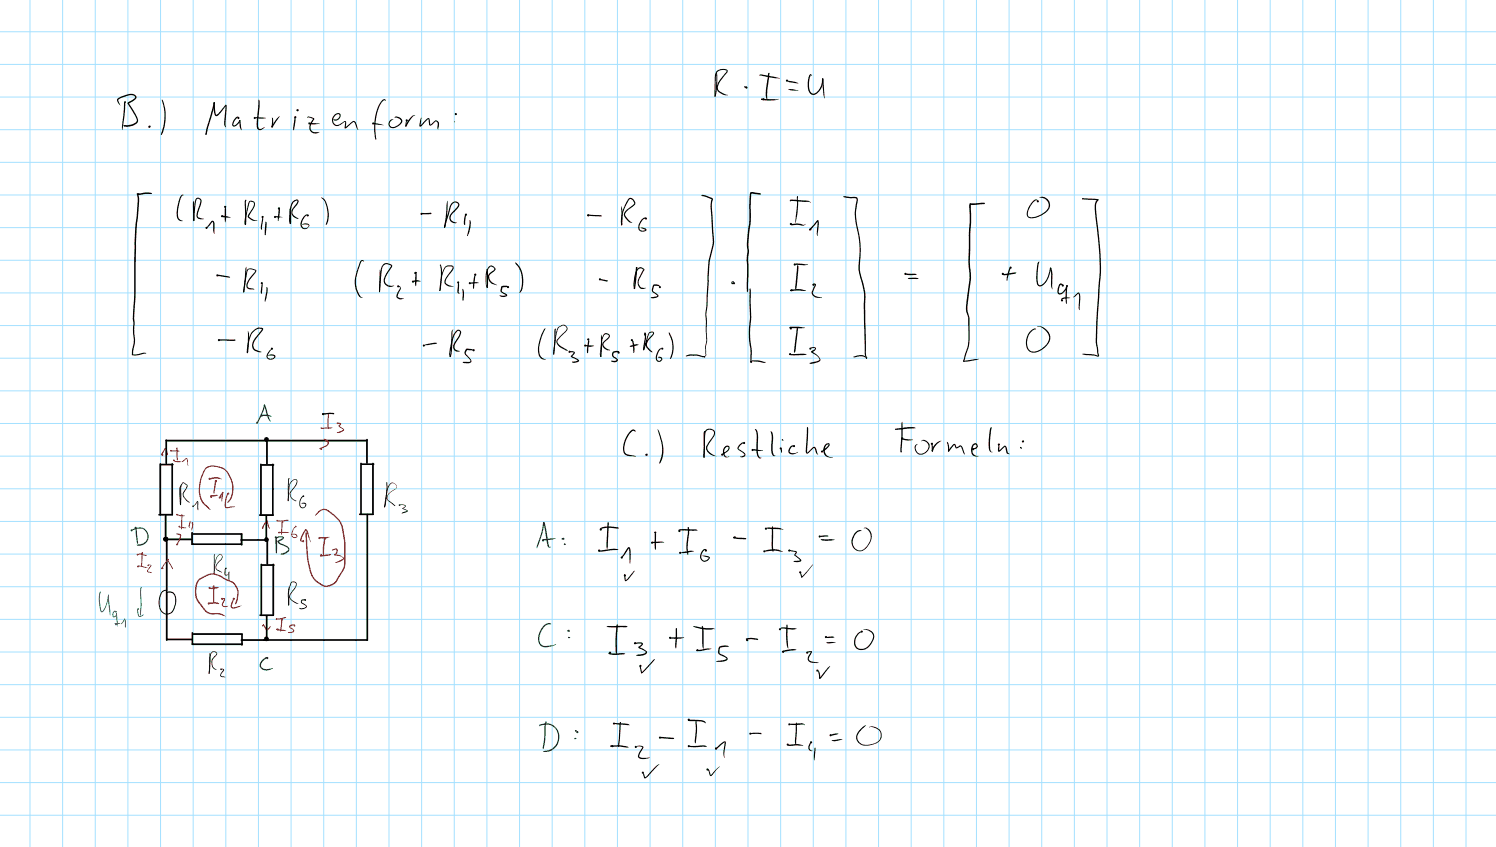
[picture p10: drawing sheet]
<svg xmlns="http://www.w3.org/2000/svg" width="449mm" height="254mm" viewBox="0 0 449 254" stroke-linecap="round" stroke-linejoin="round" font-family="sans-serif">
<g fill="none" stroke="#a5e1ff" stroke-width=".3">
<path d="M0 9.5h448.7M0 19.3h448.7M9 0v254M18.8 0v254M28.6 0v254M38.4 0v254M48.2 0v254M57.9 0v254M67.7 0v254M77.5 0v254M87.3 0v254M97.1 0v254"/>
<path d="M106.9 0v254M116.7 0v254M126.5 0v254M136.3 0v254M146.1 0v254M155.8 0v254M165.6 0v254M175.4 0v254M185.2 0v254M195 0v254M204.8 0v254M214.6 0v254"/>
<path d="M224.4 0v254M234.2 0v254M243.9 0v254M253.7 0v254M263.5 0v254M273.3 0v254M283.1 0v254M292.9 0v254M302.7 0v254M312.5 0v254M322.3 0v254M332.1 0v254"/>
<path d="M341.8 0v254M351.6 0v254M361.4 0v254M371.2 0v254M381 0v254M390.8 0v254M400.6 0v254M410.4 0v254M420.2 0v254M429.9 0v254M439.7 0v254M0 29.1h448.7"/>
<path d="M0 38.9h448.7M0 48.7h448.7M0 58.5h448.7M0 68.3h448.7M0 78.1h448.7M0 87.8h448.7M0 97.6h448.7M0 107.4h448.7M0 117.2h448.7M0 127h448.7M0 136.8h448.7M0 146.6h448.7"/>
<path d="M0 156.4h448.7M0 166.2h448.7M0 175.9h448.7M0 185.7h448.7M0 195.5h448.7M0 205.3h448.7M0 215.1h448.7M0 224.9h448.7M0 234.7h448.7M0 244.5h448.7"/>
</g>
<g fill="#000">
<path d="M35.3 29.6a7.9 7.9 0 0 1 4.6-1.4l.8 .4 .2 .5a2.19 2.19 0 0 1-1.7 1.6l-.6 .3 2.1 3.3a2.11 2.11 0 0 1 .6 2.4l-.1 .1a4.3 4.3 0 0 1-4 1.1l-.1-.2 .2-.2a4.7 4.7 0 0 0 3.5-.9l.2-.2a1.56 1.56 0 0 0-.5-1.7l-2.3-3.7 2.2-1.6 .1-.4-.6-.4a5.7 5.7 0 0 0-3.9 1l-.5 .4 .6 1.7-.9-1.3zM37.1 37.7l.1-.2 .2 .2-.2 .2zM37.1 37.6h.3l-.2 .2zM37.4 30.4h.3v.5l-.3-.3h.3l-.2 2.1-.8 6.2-.1-.7zM44.7 37.9l.3 .1-.3 .3-.2-.2zM48.6 29.8l.2 .2a12.9 12.9 0 0 1 .4 8.7l-.4 1.2-.4 .6-.2-.1a15 15 0 0 0 1.1-5.8l-.1-2.1zM62.1 39.7l-.3 .7-.2-.2zM64.1 30.8l.2-.2 .2 .2-.2 .2zM64.1 30.8l.2-.2 .2 .2v2.5l.4 1.2 .7-.5 2-2.5 .3 .1-2.1 2.6a.77 .77 0 0 1-.5 .6 .77 .77 0 0 1-.8-.2l-.3-1.3zM67.8 31.4l.2 .7-.3 6.1-.4-.6v-1.1zM70.7 35.3l.7-.4 .2 .5h-.4l-.6 .6-.5 .9-.1 .7 .9-.4 .9-1.2 .3 .2-1.1 1.4-1 .3-.3-.2v-.6zM71.7 36.2l.2-.2 .2 .2-.2 .2z"/>
<path d="M71.9 36l.2 .2 .4 2.8-.4-.4-.2-.8-.2-1.6zM76.5 35.2l3.2 .2a5.9 5.9 0 0 1-3.2-.1zM77.6 29.9l.3 .3v1l-.4 6.9 .5 .6 1.4-.5a1.44 1.44 0 0 1-1.8 .8l-.1-.1a2.17 2.17 0 0 1-.5-2zM83.5 35.1l.4-.2-2.3 3.4-.2-.3zM81.5 35.4l.2-.1a4.1 4.1 0 0 1 .1 2.9l-.2 .1-.2-.2zM88.4 35.1l.2 .2zM88.4 35.1l.3 .2-.1 1.1-.5 2.6-.2-.4zM92.3 35a2.14 2.14 0 0 1 1.9 .4l.1 .3-.9 1.5-.3 1.2a1.49 1.49 0 0 0 2 1.2h.7a2.01 2.01 0 0 1-2.3 .1 2.22 2.22 0 0 1-.3-3.1l.8-1-1.4-.4-.5 .1zM92.7 37l3.3 .1-2.2 .2zM100.3 34.5l.9-.6 .8 .2 .2 .8-.6 .9a.91 .91 0 0 1-1.6 0h.8l.6-.3 .5-.7-.2-.5-.7 .1-.8 .7-.3 .8 .2 .9 .4 .5 .7 .2 2.4-1.2 .3 .5-.2 1.5-.2-.1 2.2-1.8a.69 .69 0 0 1 1.1 .5l.6 2.1-.5-.8-.5-1.3-.3-.3-2.2 1.8-.5 .1 .1-1.8-.2-.1a3.1 3.1 0 0 1-2.6 1.2l-.7-.5-.4-.9 .1-1zM111.9 37l.1 .1zM111.9 36.9h.7l2.5 .6-2.9-.3-.3-.1z"/>
<path d="M111.9 37l.2 .1zM114.5 30.1a.6 .6 0 0 1 .7-.4 .6 .6 0 0 1 .5 .6l-.3-.2a2.48 2.48 0 0 0-1.7 2 17.5 17.5 0 0 0-1.1 7.3l.1 2.4-.3-.7-.2-1.7a13.8 13.8 0 0 1 2.3-9.3zM117 36.1l.4-.3h.6l-.7 .5-.4 .6v.7l.5 .4a2.38 2.38 0 0 0 2.8-1.9l-.7-.6-1-.2a.24 .24 0 0 1 0-.3 .24 .24 0 0 1 .3-.1 1.57 1.57 0 0 1 1.9 1.5l-.4 .8a2.45 2.45 0 0 1-3.5 .8 1.44 1.44 0 0 1 .2-1.9zM123.3 35.1l.7-.5 .5-.1-.2 .1a3.9 3.9 0 0 0-1.8 2.2l-.8 1.2-.1-.2 .3-.6zM122 36l-.1 1.8-.2 .2-.1-.2zM126.3 35.2l-.2 2.5 2.3-2.3 .4 .3 .3 1.7 1.7-1.3a1.11 1.11 0 0 1 .9 1.2l-.3 1.6-.2-.5v-1.6l-.5-.4-.7 .6a.81 .81 0 0 1-1.2 .5l-.3-1.8-2.1 2.1a.36 .36 0 0 1-.5 .2 .36 .36 0 0 1-.1-.6zM136.6 33.9h.2l-.1 .2zM215 21.3l.7-.4 1.1-.2 1 .1 .5 .3-.2 .7-1.9 2.4a2.34 2.34 0 0 0-.5 3l2.6 1.3h-1.1l-1.3-.6a2.12 2.12 0 0 1-.4-3.3l2.3-3 .1-.4-1.7-.1-.9 .4-.3 .4-.3 1.4v5.5l-.2 .2-.2-.5 .1-5.5 .2-1zM214.5 28.7l.2 .1-.2 .2-.2-.2zM214.9 21.5a15.6 15.6 0 0 1-.4 7.5l-.2-.2 .5-2.9zM223.8 26.2l.1-.1 .2 .1-.2 .2zM223.8 26.2l.2 .1-.2 .1z"/>
<path d="M223.1 26.1l.3-.2 .7 .3-.4 .2zM227.7 22.6l.2-.2a18.3 18.3 0 0 1 6.1 1.1l-2.3-.2zM228.3 29.7l.2-.1 .2 .3-.2 .1zM228.5 29.6l5.1 .1a5.8 5.8 0 0 1-3.6 .4l-1.5-.1-.2-.2zM228.5 29.6l.5 .2-.6 .2-.1-.2zM230.5 21.9h.3v.6a26.6 26.6 0 0 0-.6 7.1l.1 .4-.5-.6a21.5 21.5 0 0 1 .6-7.2zM235.9 24.3l2.6 .3 1 .4-2.6-.3zM236.4 26.7l1.4 .1 1.7 .4-2.4-.1zM242.9 22.3l.3-.1 .4 .5-.5-.1-.3 1a4.4 4.4 0 0 0 .6 4.3l.5 .2a4.1 4.1 0 0 0 2.7-4.5l.2-.1a3.9 3.9 0 0 1-.5 3 2.49 2.49 0 0 1-2.8 1.9l-.1-.1a3.4 3.4 0 0 1-1.1-3.7l.2-1.5zM246.6 23.7l.2-.2 .2 .1 .3 5.9-.3-1zM41.1 58l2.7-.3 1.8 .3-.2 .2-4.2 .2 .2-.3 .2 .5a14.3 14.3 0 0 1-.1 5.6l-.7 8.6-.1 16.3-.5 6.3 .3 6.9-.6 4.1-.2-.2h1.7l1.8-.5 .7 .2-2.5 .6-1.2 .1-.7-.2 .6-4.3-.3-6.7 .4-6.3 .1-16.4 1-12.5zM64.1 30.8l.2-.2 .2 .2-.2 1-2.5 8.6-.2-.3 .3-1.3z"/>
<path d="M61.6 40.2l.2-.2 .2 .2-.2 .2zM112.7 41.6l.1 .2zM210.4 58.5l1.2 .1 2.3 1.1-.4 2.3 .7 10.5-.2 1.4a29.3 29.3 0 0 0-1.4 10.5l-.4 7.4a13.9 13.9 0 0 0-.2 5.3l.1 4.9-.4 2.1 .2 2.3-.7 .7-.2-.3h.4v.4l-.3-.2 .5-.5-.1-2.5 .4-2.1-.2-5.5a10.5 10.5 0 0 1 .2-4.7l.3-8.6a41.2 41.2 0 0 1 1.6-10.6l-.6-9.2a6.6 6.6 0 0 1 .3-3.6l-2.9-.9zM225 57.9l.2-.2 .2 .2-.2 7.4-.7 7.7 .2 2.4-.3 2.3v9.3l-.2 .6-.2-1.4v-8.6l.2-2.3-.2-2.4 .7-5.9zM227.9 58.2h.3zM225.1 57.7l.8-.1 1.8 .3 .5 .3-.3 .2-2.7-.2-.2-.3zM227.9 58.1l.2 .1zM239.1 58.9l.3 .1-.3 .4 .2-.4 .1 2.4-.3 3.2-.5 2.3zM253 58.9l3.6 .2 .6 .3 .1 .8-.6 3.5 .3 2.9a31.7 31.7 0 0 1 1 11.5l-.1 2.9 1.7 7-.1 7.4 .4 12.2-.5-1.6-.2-17.9-1.7-7.1 .2-2.9a31.9 31.9 0 0 0-1.1-11.9l-.2-2.6 .5-4-3.7-.4zM237 59.9l5.3 .3 .8 .6-.5-.3-5.4-.3-.2 .3zM237.2 67.2l2.2-.2 1.7 .4 .6-.2-.9 .5-1.6-.3-1.7 .2-.3-.2zM238.4 79.2l.8-.2 3.2 .4-1.7 .1z"/>
<path d="M239.2 79.5l.2 .1a24.1 24.1 0 0 1-.7 7.1l-.2-.2zM242.7 68.9h.3zM245.1 66.1h.4l.1 .7-.4 4-.2-.9 .2-3.6h.2l-2.1 2.4-.4 .3-.2-.1zM242.8 68.8h.2l-.1 .2zM219.5 84.5l.4-.2 .2 .2-.2 .6-.4 .1a.29 .29 0 0 1 0-.5 .29 .29 0 0 1 .4 .1l.3 .2-.7 .1 .5-.4-.6 .1zM224.9 86.5l.3 .3v2.2a60.7 60.7 0 0 1-.2 11.2l.5 5.6-.3 2.8-.6-8.5a59 59 0 0 0 .2-11.1zM236.9 98.1l2.5-.1 2 .3-4.3 .1 .1-.1-.2 .2zM237 98l.2 .6-.4-.3zM237.2 86.9a8.6 8.6 0 0 1 4.4 .1l.2 .1-4.6 .2-.2-.2zM237 87h.4l-.2 .3zM239.1 98.3v.2zM239.1 98.3h.2a26.4 26.4 0 0 1-.9 7.4l-.2 .1-.1-.5z"/>
<path d="M243.9 85.2l.7-.1a.77 .77 0 0 1-.2 1.2l-.6 1.4 .2 .6 .6 .5 1.9 .6a2.82 2.82 0 0 1-2.7-.8l-.3-1 .9-2.2-.5 .1zM205.7 106.7l.1-.1a6.1 6.1 0 0 1 3.8-.2l1.8 .5 .1 .2-2.7-.4-2.9 .2zM211.2 107h.3zM225.5 108.1h1.9l2.3 .5-.6 .2-2.2-.4-1.6 .1zM236.9 106.2l4.1-.1 .9 .2a12.6 12.6 0 0 1-4.8 .1zM243.1 104.3l1-.2 .6 .2-.1 .6-1 .7v-.2l1 .7 1 .9 .5 .8-.3 .6-2.1 .7-.9-.1 .1-.2 2.5-.6 .4-.3-.7-1.1-1.8-1.2 1.2-1.1h-1.4zM256 106.9h.2a3.7 3.7 0 0 1 3.7 .1l.2 .3-.2 .3-.1-.3a3.8 3.8 0 0 0-3.5-.1z"/>
<circle cx="112.7" cy="41.7" r=".11"/>
<circle cx="259.9" cy="107.5" r=".12"/>
</g>
<g fill="#000">
<path d="M89.1 33l.1-.1-.1 .3z" fill-rule="evenodd"/>
<path d="M89.1 33l.2 .1z" fill-rule="evenodd"/>
<path d="M136.3 36.3v.4z" fill-rule="evenodd"/>
<circle cx="44.9" cy="38" r=".34"/>
<circle cx="71.5" cy="35.4" r=".34"/>
<circle cx="76.4" cy="35.4" r=".34"/>
<circle cx="88.6" cy="35.1" r=".34"/>
<circle cx="89.3" cy="33" r=".34"/>
<circle cx="92.8" cy="37" r=".34"/>
<circle cx="111.9" cy="37" r=".34"/>
<circle cx="122" cy="36.1" r=".34"/>
<circle cx="136.7" cy="34.2" r=".34"/>
<circle cx="223.9" cy="26.3" r=".34"/>
<circle cx="229" cy="29.8" r=".34"/>
<circle cx="236.1" cy="24.2" r=".34"/>
<circle cx="237.2" cy="67.2" r=".34"/>
<circle cx="238.4" cy="79.3" r=".34"/>
<circle cx="243.1" cy="68.8" r=".34"/>
<circle cx="220.2" cy="84.9" r=".34"/>
<circle cx="237.2" cy="98.5" r=".34"/>
<circle cx="237.5" cy="87" r=".34"/>
<circle cx="244" cy="85.4" r=".34"/>
<circle cx="225.3" cy="108.5" r=".34"/>
<circle cx="237" cy="106.2" r=".34"/>
<circle cx="243.1" cy="104.6" r=".34"/>
</g>
<circle cx="83.7" cy="159.7" r=".26" fill="#f00"/>
<path d="M78.8 191.8l31.4-.1 .2 .2-.2 .3h-31.2z" fill-rule="evenodd" fill="#000"/>
<circle cx="96.4" cy="134.6" r=".26" fill="#f00"/>
<g fill="#f00">
<path d="M80.1 156l.8 2.5a2.08 2.08 0 0 1-.8-1.8l-.2-.6z"/>
<path d="M79.9 156l.3 .2-1.5 2.3-.1-.2 .1-.4z"/>
<path d="M78.6 158.3l.1-.1 .2 .1-.2 .2z"/>
<path d="M78.7 158.2h.2l-.1 .3-.2-.2z"/>
</g>
<path d="M67.5 170.5h.2l-.1 1.8h.8l-.5 .3h-.4l-.1-.4z" fill="#000"/>
<g fill="#f00">
<path d="M96.4 128.4l3.4-.2-.9 .3-2.1 .1z"/>
<path d="M96.4 128.4l.1 .1z"/>
</g>
<circle cx="54.5" cy="154.5" r=".26" fill="#f00"/>
<g fill="#000">
<path d="M65.5 166.5l.4-.4 .3 .1 .5 .4 .1 .5-.3 .7-1.5 1.6-.1 1 .3 .4 1.4 .8-1.5-.6-.4-.7 .2-1 1.6-2.1v-.5l-.5-.4-.8 .7-.3 .8-.7 4.4 .2-3.2 .5-1.7zM64.2 166.1l.2 .2-.2 5.9z"/>
<circle cx="64.2" cy="172.1" r=".09"/>
</g>
<path d="M79.9 131.9l.4 .2v7l-.2 .2-.3-.2z" fill-rule="evenodd" fill="#000"/>
<circle cx="83.3" cy="188.7" r=".26" fill="#f00"/>
<path d="M49.7 161.6l7.7-.1 .3 .2-.3 .3h-7.5z" fill-rule="evenodd" fill="#000"/>
<path d="M41.2 182.6h.3l.3 2.1 1.3-.4-.2 .3-.9 .4-.4-.1-.4-1.4z" fill="#004080"/>
<path d="M48.1 139.1h3.7l.3 .2-.3 .3h-3.5z" fill-rule="evenodd" fill="#000"/>
<path d="M57.7 156.8l.3 .7-.5 1.6z" fill="#f00"/>
<path d="M49.5 154.4l.4 .1v6.8l-.2 .3-.3-.3z" fill-rule="evenodd" fill="#000"/>
<g fill="#f00">
<path d="M53 160l1.1 .2 .2 .4-.4 1.5-.9 1.4-.1-.2 1.1-2.7-.9-.3z"/>
<path d="M52.9 163.4l.1-.2 .2 .2-.2 .1z"/>
<path d="M53 163.3h.3l-.3 .2z"/>
</g>
<g fill="#000">
<path d="M49.7 131.9h60.3l.3 .2-.3 .3h-60.2z" fill-rule="evenodd"/>
<path d="M81.7 139.1l.4 .1v15.3l-.3 .2-.2-.2z" fill-rule="evenodd"/>
</g>
<g fill="#f00">
<path d="M78.9 187.3h.2l.9 1.4 1.1-.9 .1 .1-.6 .8-.7 .3z"/>
<path d="M79 187.2v.3z"/>
<path d="M79 187.2l.2 .1-.3 .3z"/>
</g>
<path d="M72.2 191.8l7.6-.1 .2 .2-.2 .3h-7.4z" fill-rule="evenodd" fill="#000"/>
<g fill="#f00">
<path d="M41.4 166.2l.9-.2 1.7 .5-.5 .2-1.2-.4-1 .1z"/>
<path d="M49.4 134.5l.2-.1 .4 .4 .4 1.7-.3-.2z"/>
<path d="M49.4 134.4l.3 .2-1.2 1.9-.1-.3z"/>
<path d="M48.5 136.2l.1 .2-.1 .1-.2-.1z"/>
<path d="M48.4 136.2l.4 .1-.3 .2z"/>
</g>
<path d="M47.5 154.2l4.2-.1 .2 .3-.2 .2h-4z" fill-rule="evenodd" fill="#000"/>
<circle cx="57.7" cy="156.8" r=".26" fill="#f00"/>
<path d="M78.3 139.2h3.7l.3 .2-.3 .3h-3.6z" fill-rule="evenodd" fill="#000"/>
<circle cx="48.8" cy="136.4" r=".26" fill="#f00"/>
<g fill="#000">
<path d="M49.7 131.8l.4 .2v7l-.2 .2-.3-.2z" fill-rule="evenodd"/>
<path d="M78.1 139.1l.4 .2v15.2l-.2 .2-.3-.2z" fill-rule="evenodd"/>
</g>
<circle cx="44.5" cy="169.6" r=".26" fill="#f00"/>
<path d="M68.6 171.5h.2l-.1 2.7-.2-.7z" fill="#000"/>
<circle cx="88.7" cy="157.9" r=".26" fill="#f00"/>
<g fill="#f00">
<path d="M42.6 165.7h.2l-.3 4.2z"/>
<path d="M42.6 165.6l.2 .2z"/>
<path d="M42.6 165.7h.2l-.1 .3z"/>
</g>
<path d="M54.7 144.7h.4l1.1 .8v.7l-1.1 1.7-.1 .5 1 1.5 1 .8-1-.5-1.1-1.4v-1l1.1-2.2-1-.8-.9 1.8 .2 4.7-.1 .2a7.9 7.9 0 0 1-.4-3.8l.1-1.6zM54 151.3l.2-.1 .1 .1-.1 .2zM54.3 145.6l.1 .2zM54.2 145.7h.3l-.3 5.8-.2-.2zM117 145.1l.5-.4 .7 .2 .6 .5 .3 .7-.4 .5-2 1.5a1.37 1.37 0 0 0-.1 2l2 1.6h-.3l-1.9-1.5a1.6 1.6 0 0 1 .3-2.4l2.2-1.5v-.7l-.6-.6h-1l-.8 1.3-.8 5.1-.4 .7 .8-5.3zM115.3 151.9v.2zM116 144.6v.3zM116 144.6a8.4 8.4 0 0 1 0 3.9l-.7 3.6zM119.9 151.4l1.1-.1 .7 .5-.9 .8-.1-.2 .9-.7-.7-.2zM120.7 152.5l1.3 .4 .3 .4-1.8 .7 .3-.4 1.3-.4zM90.5 179.9l1.1-.1v.2l-1 .1-.1 .5 1.4 .9 .1 .5a1.94 1.94 0 0 1-2 .6l-.2-.3 1.2 .1 .8-.5-1.5-1.1z" fill="#000"/>
<g fill="#000">
<path d="M108.1 138.8l.4 .2v15.2l-.2 .3-.3-.3z" fill-rule="evenodd"/>
<path d="M107.7 154h4.2l.2 .2-.2 .3h-4z" fill-rule="evenodd"/>
<path d="M57.5 189.6l.5 .2v3.4l-.3 .3-.2-.3z" fill-rule="evenodd"/>
<path d="M77.8 184.3l4.2-.1 .2 .3-.2 .2h-4z" fill-rule="evenodd"/>
<circle cx="57.9" cy="151.8" r=".26"/>
</g>
<circle cx="48.8" cy="170.4" r=".26" fill="#f00"/>
<circle cx="34.8" cy="187.3" r=".26" fill="#004080"/>
<circle cx="101.2" cy="126.9" r=".26" fill="#f00"/>
<g fill="#f00">
<path d="M87 187.4l1.1-.1 .4 .1-.2 .2-1.1 .1-.1 .4 .9 .6 .3 .5-.5 .5-1 .1-.5-.2 1.7-.4-1.2-1z"/>
<path d="M41.3 169.7l.6-.1 2.3 .6-.4 .1-2.4-.4z"/>
<path d="M98.5 124l.2 .2-.2 4.5a11.1 11.1 0 0 1 0-4.7z"/>
<path d="M98.5 124l.1 .1z"/>
</g>
<path d="M110 154.1l.4 .2v37.6l-.2 .3-.3-.3z" fill-rule="evenodd" fill="#000"/>
<circle cx="88.3" cy="187.6" r=".26" fill="#f00"/>
<g fill="#000">
<path d="M78.4 169.3l3.7-.1 .3 .2-.3 .3h-3.5z" fill-rule="evenodd"/>
<circle cx="79.9" cy="131.8" r=".72"/>
<circle cx="119.8" cy="151.5" r=".26"/>
</g>
<path d="M53 154.3l2.5 .4-1.2 .1z" fill="#f00"/>
<path d="M87.4 144.3l.7-.5 .6-.1 .4 .2 .1 .6-.4 1.2-1.6 2.1a2.03 2.03 0 0 0 1.6 2.3l.1 .2a2.26 2.26 0 0 1-2-2.5l1.8-2.6 .3-.8-.2-.5-1 .3-.8 1.1-.6 5 .2-4.4 .3-.9zM86.6 143.4l.3 .2h-.3l.2-.1-.2 6-.2 .8-.1-4.8zM90.6 148.9l.4-.1-.8 1.2-.1 1.5 .5 .6 .8-.2 .2-.7-1.2-.1a.8 .8 0 0 1 .8-.4 .8 .8 0 0 1 .7 .6l-.3 .7-.5 .4h-.6l-.5-.5-.2-1.5zM48.6 177.4l1.1-.5a.27 .27 0 0 1 .4-.2 .27 .27 0 0 1 0 .4 .27 .27 0 0 1-.4 0l-.8 .4-.5 .7-.4 1.4-.1 1.6 .6 1.9 .8 .8 .8 .1 1.2-.4 .5-.7 .7-1.9 .1-1.4-.3-1-.5-.6-.7-.3h-1.4a1.88 1.88 0 0 1 2.8 .6l.3 1.1v1.3l-.7 2.3-.8 1-.9 .3h-.8l-1.4-1.1-.6-1.8 .2-2.2zM86.7 175.9l-.1 5.7-.3-3.3zM87.3 174.5h1.3l.3 .3 .1 .5-.4 1.2-1.5 2a1.3 1.3 0 0 0 .9 1.7l1.5 .7-.5 .2-1.1-.7a1.56 1.56 0 0 1-1-2.2l1.7-2.4 .2-.7-.4-.4h-.9l-.5 1.5-.4 5.4-.1-4.1zM86.5 181.3l.2 .2z" fill="#000"/>
<path d="M80 161.9l.4 .2v7l-.2 .2-.3-.2z" fill-rule="evenodd" fill="#000"/>
<g fill="#f00">
<path d="M97.2 131.6l1.2 .6 .2 .9-.6 .7-1.9 .9-.2-.3 1.9-.8 .4-.5v-.5l-1-.7-.2-.2z"/>
<path d="M96.1 134.4l.1 .2-.1 .1-.2-.1z"/>
<path d="M96 134.4l.4 .2-.3 .1-.2-.1z"/>
</g>
<g fill="#000">
<path d="M49.8 161.7l.5 .1v30.1l-.3 .3-.2-.3z" fill-rule="evenodd"/>
<circle cx="67.7" cy="170.4" r=".26"/>
</g>
<g fill="#f00">
<path d="M101.5 127.7l.2-.1 1.5 1.1-.1 .4a1.98 1.98 0 0 1-2.1 .7l2-.9z"/>
<path d="M101.1 126.8l1.1 .1 .1 .2-.6 .8-.1-.3 .5-.5-.9-.1z"/>
<path d="M101.1 126.8l.1 .2z"/>
<path d="M101.1 126.9l.1 .1z"/>
<path d="M53 134.4l.3 .4-.1 3.3-.2-.4z"/>
</g>
<circle cx="78.8" cy="187.6" r=".26" fill="#f00"/>
<g fill="#004080">
<path d="M34.9 183.9l.2 .1 .2 3.9-.4-1.9z"/>
<path d="M34.8 184h.3z"/>
<path d="M34.1 183.3l.4-.1 .4 .2-.5 .1-.3 .2v1.2l.6-.3 .3-.8 .1 .2-.3 .7-.6 .4-.3-.1-.2-.6z"/>
</g>
<circle cx="53.1" cy="134.5" r=".26" fill="#f00"/>
<g fill="#000">
<circle cx="49.7" cy="161.7" r=".72"/>
<circle cx="49.8" cy="161.7" r=".77"/>
</g>
<g fill="#f00">
<circle cx="53.2" cy="163.1" r=".26"/>
<circle cx="41.2" cy="166.3" r=".26"/>
</g>
<g fill="#f00">
<path d="M57.1 156.1l-.2 1.9h.2l-.3 .2-.2-.6z"/>
<path d="M84.4 185.8h.3v.8l-.5 2.8z"/>
<path d="M52.2 138.1l2.2 .3-1.6 .2-.5-.2z"/>
</g>
<circle cx="91.6" cy="179.9" r=".26" fill="#000"/>
<circle cx="51.3" cy="135.2" r=".26" fill="#f00"/>
<path d="M72.3 160l.4 .1v3.3l-.2 .2-.3-.2z" fill-rule="evenodd" fill="#000"/>
<path d="M53.7 158l2.2 .3-.9 .1z" fill="#f00"/>
<circle cx="53.8" cy="157.9" r=".26" fill="#f00"/>
<g fill="#004080">
<path d="M32.4 178.4l.3 .1 .3 6.1-.6-4.4z"/>
<path d="M32.4 178.4h.3z"/>
<path d="M30 177.4l.2 .2-.2 .9v1.8l.5 3 .5-.3 .6-1.1 .8-3.5h.3l-1 3.8-.7 1.2-.7 .1a10.7 10.7 0 0 1-.4-5.8z"/>
</g>
<path d="M59.1 150.3l.4 .3-.1 2.4-.2-.6 .1-1.9-.9 1.1-.5 .2z" fill="#000"/>
<g fill="#000">
<path d="M51.5 139l.4 .1v15.3l-.2 .2-.3-.2z" fill-rule="evenodd"/>
<path d="M72.1 161.7h7.5l.3 .2-.3 .3h-7.3z" fill-rule="evenodd"/>
</g>
<circle cx="41.4" cy="169.9" r=".26" fill="#f00"/>
<circle cx="79.9" cy="161.9" r=".72" fill="#000"/>
<path d="M88.3 158.1l.5-.2-.8 1-.4 1.7 .7 .5 .6-.2-.2-.5-1.2-.1 .7-.3 .9 .4 .1 .6-.7 .4-.8-.3-.3-.6 .3-1.4z" fill="#f00"/>
<g fill="#000">
<path d="M111.7 138.8l.4 .2v15.2l-.2 .3-.3-.3z" fill-rule="evenodd"/>
<path d="M57.8 160l14.7-.1 .2 .2-.2 .3h-14.5z" fill-rule="evenodd"/>
</g>
<g fill="#f00">
<circle cx="83.1" cy="156.1" r=".26"/>
<circle cx="83" cy="185.7" r=".26"/>
</g>
<path d="M57.4 163l15.1-.1 .2 .3-.2 .2h-14.9z" fill-rule="evenodd" fill="#000"/>
<circle cx="78.8" cy="158.3" r=".26" fill="#f00"/>
<path d="M109.9 131.7l.4 .1v7l-.2 .3-.3-.3z" fill-rule="evenodd" fill="#000"/>
<path d="M54.4 154.5l.3 .3-.2 4z" fill="#f00"/>
<g fill="#004080">
<path d="M34.5 186.9l1.6 .1-1.5 .2z"/>
<path d="M34.4 187l.2-.1 .2 .3z"/>
<path d="M34.4 187l.3 .1z"/>
</g>
<circle cx="84.6" cy="185.8" r=".26" fill="#f00"/>
<path d="M57.4 159.6l.5 .2v3.4l-.3 .2-.2-.2z" fill-rule="evenodd" fill="#000"/>
<g fill="#f00">
<circle cx="53.1" cy="154.3" r=".26"/>
<circle cx="42.7" cy="166" r=".26"/>
</g>
<g fill="#f00">
<path d="M50.3 167.7h.3l1.3 3-1.4-2.2z"/>
<path d="M50.3 167.7h.3z"/>
<path d="M50.3 167.6l.3 .1-2.2 3-.1-.2z"/>
<path d="M48.3 170.4l.4 .1-.3 .2z"/>
<path d="M51.3 135.2h2.6l-2.3 .2z"/>
<path d="M83.1 156h3.5l-1.5 .3a2.18 2.18 0 0 1-2-.2z"/>
</g>
<path d="M81.8 169.1l.4 .2v15.2l-.2 .2-.3-.2z" fill-rule="evenodd" fill="#000"/>
<path d="M84.5 156.6l.2 .2-.2 3.5-.2-.6z" fill="#f00"/>
<path d="M57.5 193l15.1-.1 .2 .3-.2 .3h-14.9z" fill-rule="evenodd" fill="#000"/>
<circle cx="96.4" cy="128.4" r=".26" fill="#f00"/>
<path d="M108.3 139l3.7-.1 .3 .3-.3 .2h-3.5z" fill-rule="evenodd" fill="#000"/>
<path d="M54.5 138.4l1.2-1h.4l.2 .5 .2 1.8-.5-2.1-.8 .6a.36 .36 0 0 1-.3 .4 .36 .36 0 0 1-.4-.2z" fill="#f00"/>
<path d="M49.8 191.6l7.8-.1 .2 .3-.2 .2h-7.6z" fill-rule="evenodd" fill="#000"/>
<g fill="#f00">
<path d="M82.9 188.7l.1-.1 2.9 .6-2.4-.1z"/>
<path d="M82.9 188.6h.4l-.3 .3z"/>
</g>
<g fill="#004080">
<path d="M37.4 185.5l.4 1-.2 1.8z"/>
<path d="M37.3 185.5l.2 .1-.4 .8-.8 .8z"/>
</g>
<path d="M62.8 196.1h.3l-.2 .2zM62.8 196.1h.3l.1 2-.5 4zM63.4 195.6l1-.3 .7 .6-.1 .6-1.2 1.3-.1 .8 .2 1.4 1.1 .9-.8-.3-.7-.9v-1.9l1.4-1.7-.3-.5h-.6l-.6 .4-.4 1.2-.3 4.9v-4.3l.3-1.3zM66.3 200.7l.6-.1 .3 .3-.8 1.2-.1 .6 1.3 .4-1.1-.1-.4-.2 .1-.8 .8-1.1z" fill="#000"/>
<path d="M79.7 154.5l.4 .2v6.8l-.2 .2-.3-.2z" fill-rule="evenodd" fill="#000"/>
<g fill="#f00">
<path d="M82.8 185.6l3.1-.5-.7 .4a2.72 2.72 0 0 1-2.4 .1z"/>
<path d="M82.8 185.6h.2z"/>
</g>
<circle cx="41.4" cy="182.6" r=".26" fill="#004080"/>
<circle cx="52.2" cy="138" r=".26" fill="#f00"/>
<path d="M79.8 184.5l.5 .2v6.8l-.3 .2-.3-.2z" fill-rule="evenodd" fill="#000"/>
<circle cx="84.8" cy="156.7" r=".26" fill="#f00"/>
<path d="M44.5 169.4h.6l.3 .2-1.1 1.7 1.3 .5-1.5-.4 .2-.7 .9-1.1h-.8z" fill="#f00"/>
<path d="M47.9 139l.4 .1v15.3l-.2 .2-.3-.2z" fill-rule="evenodd" fill="#000"/>
<g fill="#f00">
<path d="M83.5 159.6h3.3l-.8 .2h-2.3z"/>
<path d="M83.4 159.7h.2z"/>
<path d="M83.4 159.7h.3z"/>
</g>
<circle cx="34.8" cy="183.5" r=".26" fill="#004080"/>
<g fill="#004080">
<path d="M42.1 184.2v.3z"/>
<path d="M42.1 184.3v.2z"/>
<path d="M42.3 176.1l.2 .1-.1 .1-.1 1.2 .2 4-.4 3-.1-7z"/>
</g>
<g fill="#000">
<path d="M77.7 154.3l4.1-.1 .3 .3-.3 .2h-3.9z" fill-rule="evenodd"/>
<path d="M78.2 169.1l.4 .2v15.2l-.2 .3-.3-.3z" fill-rule="evenodd"/>
<path d="M72.4 190l.4 .2v3.2l-.2 .2-.3-.2z" fill-rule="evenodd"/>
<path d="M57.9 190l14.7-.1 .2 .3-.2 .2h-14.5z" fill-rule="evenodd"/>
<circle cx="91" cy="148.8" r=".26"/>
<circle cx="79.9" cy="191.6" r=".72"/>
<circle cx="66.3" cy="200.7" r=".26"/>
</g>
<path d="M140.9 85l1.5-.4 1.2 .2z" fill="#000"/>
<circle cx="97.5" cy="161.6" r=".34" fill="#f00"/>
<circle cx="152.4" cy="86.1" r=".34" fill="#000"/>
<path d="M181.2 100.1l1.1-.1 .7 .7-.3 .7-1.4 1.3a.99 .99 0 0 0 .4 1.7l1.2 .7a2.16 2.16 0 0 1-2.3-1.7l.2-.7 1.8-1.9-.1-.3-.6-.3-.4 .1-.3 .3a11.6 11.6 0 0 0-1 5.4l.2 .9-.2 .2-.2-1.4a12.8 12.8 0 0 1 1-5.3zM180.2 106.7l.2 .2-.2 .2-.2-.2zM180.3 100.3a19.1 19.1 0 0 1 .1 6.6l-.2 .2-.2-.2zM197.7 104.7l.5-.3 .4 .1-.6 .4-.5 .9-.4 1.1v.8l.5 .5 .6-.3 .1-.4-.9-.4 .4-.1 .6 .2 .3 .5-.6 .7-.8 .1a1.76 1.76 0 0 1-.2-2.7z" fill="#000"/>
<g fill="#008000">
<path d="M162.9 156.7l.4-.1 .3 .8 1.1 6.2 .1 .4h.4l-.4 .3-.3-.2-.4-.8z"/>
<path d="M163.1 156.5l.2 .2-.1 .2-.3-.2z"/>
<path d="M162.9 156.6l.2-.1 .2 .3a27.2 27.2 0 0 1-2.2 7.6l-.1-.7a25.5 25.5 0 0 0 1.9-7.1z"/>
</g>
<path d="M140.8 66l.2 .1a4.1 4.1 0 0 1-.2 3.3l-.7 1.4 .7-3.3zM65.1 82.5l.2 .2zM65.1 82.5l.9-.1 3 .7-.1 .2-3.6-.5-.2-.1zM65.1 82.6l.2 .1zM203.6 158.8l1.1-.1h3.3l.8 .1 .4 .2h-5.4v.2l-.3-.1zM201 191.3l4.2-.2a6 6 0 0 1-4 .4zM201 191.3v.2z" fill="#000"/>
<g fill="#000">
<circle cx="83.7" cy="62.5" r=".34"/>
<circle cx="183" cy="195.7" r=".34"/>
</g>
<circle cx="78.5" cy="124.7" r=".34" fill="#008000"/>
<circle cx="63.3" cy="149" r=".34" fill="#f00"/>
<g fill="#000">
<circle cx="92.3" cy="64.6" r=".34"/>
<circle cx="204" cy="165.8" r=".34"/>
<circle cx="236.8" cy="217.2" r=".34"/>
<circle cx="183.7" cy="223.8" r=".34"/>
</g>
<path d="M231.6 158l.2 .1zM231.6 157.9l.2 .2zM231.6 157.9l.3 .3v1.1l.1 6.2-.2-.2a28.3 28.3 0 0 1-.2-7.3zM192.8 231.6l.4 .5 .3 1.1 1-1a9.8 9.8 0 0 1 3-2.9h.3l-3.7 3.7a.52 .52 0 0 1-.4 .5 .52 .52 0 0 1-.5-.3z" fill="#000"/>
<circle cx="70.1" cy="179.6" r=".34" fill="#f00"/>
<g fill="#000">
<path d="M135.7 99l.3-.2-.3 .9-.2 5.6-.4 1.8-.2-.2 .3-1.9 .2-5.3zM146.7 79.9l.9-.2 .6 .3 .5 .7-.3 .5-1.6 1.4a1.96 1.96 0 0 0 1 2.2l1.3 .8a2.92 2.92 0 0 1-2.3-1.2 1.73 1.73 0 0 1 .1-2.5l1.4-1.2-.9-.8-.4 .2-.5 .6-.5 1.7a5.9 5.9 0 0 0 .2 3.7l-.2 .2a7.6 7.6 0 0 1 .7-6.4zM146 80.8l.2 .2zM146 80.7l.2 .2zM146 80.8l.2 .1 .2 1.4v3.4l-.3 .7zM146.1 86.1l.1 .2zM180 83.7l.1 .2zM179.9 83.7l2.2 .3 .2 .2-.2 .2h-.4l-1.6-.4zM196 85.4l.9-.1a.93 .93 0 0 1 1.1 .7l-1.8-.3-.3 1.6 1.5 1 .1 .5-.5 .4-1.5 .2-.3-.2 2-.5-1.6-1.4-.1-.6zM318.4 89.5l1.3-.4 1.3 .2-2 .3-.5 .5zM136.8 99.2l.7-.3a1.03 1.03 0 0 1 .9 .7 1.03 1.03 0 0 1-.4 1.1l-1.6 2.8a1.32 1.32 0 0 0 1.5 1.8 1.39 1.39 0 0 1-1.7-.3 1.39 1.39 0 0 1-.2-1.7l1.6-2.5 .4-1.1-.4-.5-.6 .4a5.1 5.1 0 0 0-1.2 2.7l-.7 3.3 .1 1.3-.3 .1a3.4 3.4 0 0 1 .1-2.9l.4-1.8a5.3 5.3 0 0 1 1.4-3.1zM135 106.7l.2 .2-.1 .2-.2-.2z"/>
<path d="M231.1 129.4l.1-.1a1.27 1.27 0 0 1 .7 1.6l-.1 4.2 .3 1.3 .5 .2a.47 .47 0 0 1-.5 .2 .47 .47 0 0 1-.4-.3l-.4-1.3 .2-4.5zM234.4 131.9l.4-.2 .3 .4zM270.2 135.4h.3l-.2 .3zM270.6 126.5l.1 4.1-.4 5.1-.2-1.2 .3-7.3zM223.8 191.5l1.8-.2 1.7 .2 .2 .2-.3 .3-1.8-.3-1.5 .1zM223.9 191.5l.2 .5-.4-.3zM247.8 191.1l1.9-.2 .6 .2-1.9 .2zM208.7 216.4l.2 .1zM208.7 216.4l.2 .2zM208.7 216.4h.2l.1 .3a19.4 19.4 0 0 1-.3 6l-.1 .2-.1-.1a2.29 2.29 0 0 1 0-2zM206.5 223.7l4.5-.2 1 .4-2.1 .1a4.4 4.4 0 0 1-3.4-.3z"/>
</g>
<g fill="#000">
<circle cx="82.5" cy="65.1" r=".34"/>
<circle cx="271.6" cy="82.1" r=".34"/>
<circle cx="318.6" cy="90.1" r=".34"/>
<circle cx="236.8" cy="165.1" r=".34"/>
<circle cx="209.2" cy="195" r=".34"/>
<circle cx="225.1" cy="220" r=".34"/>
</g>
<circle cx="77.1" cy="126.8" r=".34" fill="#008000"/>
<g fill="#000">
<circle cx="139.8" cy="64.4" r=".34"/>
<circle cx="246.6" cy="135.4" r=".34"/>
</g>
<path d="M311.4 78.6l.4-.1-.3 .8a12.1 12.1 0 0 0 0 6l.6 .2a5.5 5.5 0 0 0 2.8-4.7l.1-.5 .3 .2a6.7 6.7 0 0 1-2.9 5.3h-.9a2.26 2.26 0 0 1-.7-2.4 9.6 9.6 0 0 1 .6-4.8zM315.1 80.2l.2 .2-.2 .2-.2-.2zM314.9 80.4l.4-.1 .3 1.2 .1 5.3-.5-1.4 .1-3.2z" fill="#000"/>
<circle cx="40.7" cy="158.3" r=".34" fill="#008000"/>
<path d="M215.8 193.9l1.6-.3 1.3 .3-2.6 .3-.2 .6v1.2l1.6 .7 .7 .7 .1 .4-.5 .3-1.1 .4-1.9-.1 3.1-.8-2.4-1.6-.1-1z" fill="#000"/>
<g fill="#000">
<circle cx="198" cy="221.2" r=".34"/>
<circle cx="212.2" cy="230.8" r=".34"/>
</g>
<circle cx="80.2" cy="197.3" r=".34" fill="#008000"/>
<path d="M132 79.4l.1 .1zM132 79.4l.2 .1a7.2 7.2 0 0 1 .2 4.6l-.5 3.2-.1-.2 .1-1.3a12.9 12.9 0 0 0 .1-6.2zM132 79.4l.2 .2zM133.6 79.9l.6-.3h1.1l.6 .2 .2 .4-.3 .8-2 3a1.07 1.07 0 0 0 1 1.5l1.3 .3a2.16 2.16 0 0 1-2.8-.9l.3-1.4 2-2.8 .2-.5-.2-.2-1.5-.1-.8 1-.7 2-.4 3.6-.3 .8-.1-.2 .6-4.5 .5-1.6zM131.8 87l.2 .2zM236.1 187.2l.1 .5 .2 6.8a14.3 14.3 0 0 1-.5-6.6z" fill="#000"/>
<circle cx="96.3" cy="166.5" r=".34" fill="#f00"/>
<circle cx="65.2" cy="82.6" r=".34" fill="#000"/>
<path d="M317.9 85.2l.6-.2 .4 .6-.7-.2-.2 .3-.4 1.5 .1 .7h.5l.6-.4 1.3-2 .2 .2-.6 1.2a1.83 1.83 0 0 1-2.3 1.3l-.2-.5v-.8zM320 85.5l.3 .2-.1 .1-.3-.1zM319.9 85.6l.2-.1 .1 .3a13.2 13.2 0 0 0-.2 5l-.1 .4-.2-.4a12.3 12.3 0 0 1 .2-5.1zM197.2 128.6a11.8 11.8 0 0 1 1.3 9.2l-.7 1.2 .3-1.3a11.3 11.3 0 0 0-.6-8.1z" fill="#000"/>
<g fill="#f00">
<path d="M62.9 143.5l2-.4 .8 .1 .8 .5-1.7-.2-1.9 .3z"/>
<path d="M62.8 143.6h.2l-.1 .2z"/>
</g>
<circle cx="170.4" cy="189.2" r=".25" fill="#008000"/>
<path d="M74.8 60.3h1l.6 .5a2.57 2.57 0 0 1-.7 2.2l-1 1.7 .2 .4a3.3 3.3 0 0 0 2.2 1v.1a2.76 2.76 0 0 1-2.7-1v-.7l1.7-2.9v-.8l-.4-.2-.7-.1-.3 .6-1 4.6 .1 1.6-.3 .2a2.72 2.72 0 0 1 0-2.3zM73.6 67.1l.2 .2-.1 .2-.3-.2zM73.6 60l.2-.1 .1 .2h-.2l.1 6.8-.2 .6-.2-.2zM309.8 60.3l1-.5 .6 .5-.7-.2-.8 .6a4.3 4.3 0 0 0-1.5 4.1 2.09 2.09 0 0 0 2.6 .1 4.3 4.3 0 0 0 3.6-3.5 2.52 2.52 0 0 0-2.8-2.1 2.36 2.36 0 0 1 2.7 .8 2.36 2.36 0 0 1 0 2.8 6.5 6.5 0 0 1-6 2.4l-.1-.1a1.97 1.97 0 0 1 0-2.7zM79.9 86.1h.2a1.74 1.74 0 0 1 .1 1.9 3.4 3.4 0 0 1-.8 2.5zM237.2 133.8l.5-.2 .4 .3-.5 .1-.4 .4-.3 .7 .1 .5a2.1 2.1 0 0 0 2.4-.1 1.75 1.75 0 0 1-2.9 .2l.1-.9zM196.5 159.8h.2l.1 .7-.2 4.4-.2-1.2zM258.3 218.5l.8-.8 .7-.2-.4 .4a4.2 4.2 0 0 0-2.2 3.6l.7 1.2a4.8 4.8 0 0 0 6.1-1.3 2.47 2.47 0 0 0-2.3-3.3h-1.1a2.67 2.67 0 0 1 3.3 .7 2.67 2.67 0 0 1 .1 3.3 5.5 5.5 0 0 1-6.2 .9 2.6 2.6 0 0 1 .2-4.2zM214.7 224.5l.2 .2zM214.8 224.3l2.5-2a.35 .35 0 0 1 .4 .1 .35 .35 0 0 1 0 .4l-.4 2.8 .1 1.7-.3-.4a5.6 5.6 0 0 1 .1-3.2l.2-1.1-2.6 2.1zM214.7 224.6l.2-.1-.1 .2zM236.2 223.3l2.9-.2 1.8 .4-4.2 .2z" fill="#000"/>
<g fill="#000">
<circle cx="176.5" cy="101.8" r=".34"/>
<circle cx="225.8" cy="134.9" r=".34"/>
<circle cx="184.2" cy="217" r=".34"/>
</g>
<path d="M78.7 197.8l.4-.3a.79 .79 0 0 1 1.3-.3l-1.7 1.3-.4 .8v.6a1.9 1.9 0 0 0 2.3 .7l1.3-.2-1.2 .5a2.04 2.04 0 0 1-2.8-1.2l.2-1z" fill="#008000"/>
<circle cx="220.4" cy="161.1" r=".34" fill="#000"/>
<path d="M69.9 179.9l.3-.2-.6 1.8 .1 .5 .5 .1 2.2-.4-2 .8-1-.2-.2-.8z" fill="#f00"/>
<path d="M209 195l.2 .1zM209 195l2.9-.5h1.5l-3.3 .8-.9-.1zM209 195l.3 .1z" fill="#000"/>
<g fill="#f00">
<path d="M64 175.7l.1-.2 .2 .3-.2 4.8-.2-.6z"/>
<path d="M64 175.7h.3l-.2 .4z"/>
</g>
<circle cx="173.2" cy="219.6" r=".34" fill="#008000"/>
<path d="M207.8 187.8l3.8 .5 2 .1 .8 .3-.3-.1a10.5 10.5 0 0 1-6.3-.8z" fill="#000"/>
<g fill="#f00">
<path d="M91.9 159.6l.1 .4-.3-.2z"/>
<path d="M95.5 153.3l1-.6 1-.1a11.5 11.5 0 0 1 4.9 4.1 28.9 28.9 0 0 1 .9 13.9l-2.4 4-1.5 1a2.92 2.92 0 0 1-3.5-.4 6.7 6.7 0 0 1-3.4-5.7l-.4-1.8-.3-4.5-.2-3.1 .3-.5 .2 2.3a27.9 27.9 0 0 0 .9 8.2 6.3 6.3 0 0 0 4.9 5.5l1.4-.3 1-.7 1.6-2.4a5.7 5.7 0 0 0 1.3-4.1 27 27 0 0 0-1.3-11.5l-1.8-1.9-2.5-1.7-1.3 .2-1.8 1.5z"/>
</g>
<circle cx="180" cy="83.8" r=".34" fill="#000"/>
<g fill="#f00">
<path d="M61.6 140.3l1.7-.7 2.2 .2a4.9 4.9 0 0 1 3.9 3.8 6.7 6.7 0 0 1-1 7.2l-.2-.2a6.5 6.5 0 0 0 .9-6.9l-.1-.3a5 5 0 0 0-7.1-2.8l-.4 .6a9 9 0 0 0-.2 9.7l2 2-.8-.3a7.1 7.1 0 0 1-2.6-8.2l.6-1.9z"/>
<path d="M97.4 161.6l.1 .6-.3 2 .1 2.3a.24 .24 0 0 1-.3 .2 .24 .24 0 0 1-.1-.4 9.9 9.9 0 0 1 .5-4.7z"/>
</g>
<path d="M58.8 59.5l.7-.2 .8 .5a1.77 1.77 0 0 1-.2 1.9l-.7 2.3-.1 .8 .4 .4 1.5 .5h-1.5l-.7-.7v-1.1l1.1-3.6-.3-.5-.5-.2-.3 .2-.3 .8-.4 5.5-.2 .2a9.2 9.2 0 0 1 .1-4.4l.2-1.5zM58 60.4l.2-.1 .1 5.8-.2 .2-.2-.2v-3.8zM82.7 64.9l2 .2-1.7 .1-.4-.1zM229.5 165.2l.2-.1a6.6 6.6 0 0 1 5 .2l.1 .1-.4 .1a9.6 9.6 0 0 0-4.8-.1h-.3zM206.3 216l3-.1a2.1 2.1 0 0 1 2.4 .9l-1.3-.4-3.7-.2zM206.4 215.9l.2 .2zM206.4 215.9h.3l-.2 .2z" fill="#000"/>
<circle cx="78.5" cy="84.9" r=".34" fill="#000"/>
<circle cx="39.5" cy="159" r=".34" fill="#008000"/>
<path d="M67.5 62l.3 .7v2.9l-.2 1.1-.2-1.1zM74.3 99.2l.2 .3a18.2 18.2 0 0 1-.1 6.2l-.1 .2-.2-.2zM75.7 99.4l.2-.2a2.4 2.4 0 0 1 3-.7l-.2 .7-1.8 2.3a2.15 2.15 0 0 0-.2 3.3l1.7 .8h-.8l-1-.3a2.47 2.47 0 0 1 0-4l2-2.6-1.1-.1-.8 .4a5.1 5.1 0 0 0-2.1 4.3l-.4 2.6-.2-.3 .1-1.3a8.4 8.4 0 0 1 1.6-4.9zM74 105.7l.2-.1 .2 .1-.2 .2zM127.2 103.6l.7-.4 2.1-.4h.9l.2 .2zM189.6 102.1h.2a5.2 5.2 0 0 1 .3 3.7zM234.7 195.3l.1 .2zM234.7 195.2a8.7 8.7 0 0 1 4-.5l.2 .1-3.8 .7h-.3zM234.7 195.3l.1 .1-.1 .1zM257.3 189.9l.7-.5h.6l-1.2 .9a2.57 2.57 0 0 0 .4 4.2l.6 .1a4 4 0 0 0 3.4-4.4 3.5 3.5 0 0 0-2.9-1.4 2.45 2.45 0 0 1 3 1 2.45 2.45 0 0 1-.4 3.1 3.1 3.1 0 0 1-4.9 1.3 3.5 3.5 0 0 1 .7-4.3zM249.1 220.4l1.3-.4 1.1 .1-2 .5h-.5z" fill="#000"/>
<g fill="#000">
<circle cx="193.5" cy="100.4" r=".34"/>
<circle cx="192.8" cy="231.7" r=".34"/>
<circle cx="214.8" cy="224.5" r=".34"/>
</g>
<circle cx="162.9" cy="162.1" r=".34" fill="#008000"/>
<path d="M240 171.5l.5 1.2v.5zM243.8 169.3l-2.5 3.2-.9 .7-.1-.2z" fill="#000"/>
<circle cx="126.4" cy="64.1" r=".34" fill="#000"/>
<g fill="#008000">
<path d="M169.1 163.2l.2-.2 .3 .3z"/>
<path d="M169.2 163.1l.4 .1-.1 .2-.4-.2z"/>
<path d="M169.3 163l.5 .2-.4 .3-.3-.3z"/>
</g>
<path d="M91.3 64.7a.57 .57 0 0 1 1-.2l-.9 .6-.8 1.6v1.1l.7 .6a1.01 1.01 0 0 0 1.3-.8l-.5-.3h-1.6l.8-.3 1 .1 .5 .3-.1 .5a1.43 1.43 0 0 1-2 .6 1.43 1.43 0 0 1-.4-2.1zM142.4 82.4h.2v.4l-.5 3.9a8 8 0 0 1 .3-4.3zM80.9 105.1l.6-.4-.7 1a1.33 1.33 0 0 0-.4 1.6l1 .3 .9-.7-.5-.2h-1.5a1.66 1.66 0 0 1 2.3 0l-.1 .6-.8 .5h-.9l-.7-.4a1.95 1.95 0 0 1 .8-2.3zM270.4 131.4l3.5 .5-1.4 .2a1.93 1.93 0 0 1-2.1-.6zM212.2 230.7l.5 .2 .5 1.6 1.4-1.7 1.3-.9-2.2 2.5a.44 .44 0 0 1-.4 .4 .44 .44 0 0 1-.4-.4z" fill="#000"/>
<g fill="#000">
<circle cx="193.7" cy="65.5" r=".34"/>
<circle cx="198.7" cy="104.6" r=".34"/>
<circle cx="258.5" cy="189.4" r=".34"/>
</g>
<circle cx="62.9" cy="176.3" r=".34" fill="#f00"/>
<path d="M182.5 195.8h.4l-.2 .2 .1-.2 1.3 .2h3.4l-.4 .2a10.8 10.8 0 0 1-4.3 0z" fill="#000"/>
<path d="M39.7 158.9l1.8-.7a2.72 2.72 0 0 1 3 2 2.72 2.72 0 0 1-1.6 3.2l-1.2 .3-.7-.3 1.7-.4a2.39 2.39 0 0 0 1.2-3.3 2.39 2.39 0 0 0-3.3-.9l-1 .3z" fill="#008000"/>
<path d="M274.6 133.5l.7-.3-.6 .8 .1 1.1a1.8 1.8 0 0 0 1.7 1 1.8 1.8 0 0 0 1.6-1.2 1.7 1.7 0 0 0 .3-1.7 1.7 1.7 0 0 0-1.5-1.1l-.4 .3 .1-.4a1.37 1.37 0 0 1 1.8 .7 2.51 2.51 0 0 1-2 3.7 2 2 0 0 1-1.8-2.9zM206.3 158.3l.2-.2 .2 .5zM206.3 158.3l.1-.2 .2 .1 .1 1.2-.4 3.8 .1 3.3-.3-.6-.2-1.8 .4-4.3zM242.1 195.5l.9-.2 .5 .1-1.4 .3zM243.2 195.4l.3-.1v.2l-.8 1.7 .1 .7 .6 .5 2.2 .3h-2.2a1.26 1.26 0 0 1-.9-2zM225.1 220.1a5.2 5.2 0 0 1 3.3-.2l-.1 .3-.1-.1z" fill="#000"/>
<g fill="#000">
<circle cx="176.5" cy="64.6" r=".34"/>
<circle cx="240" cy="171.6" r=".34"/>
</g>
<g fill="#f00">
<path d="M63.1 148.6l1.8-.2 .5 .1-1.6 .4h-.5z"/>
<path d="M63.1 148.7l.3-.1v.4z"/>
</g>
<path d="M192.6 65.7a.75 .75 0 0 1 1.2-.2l-.6 .1-.6 .6-.6 1-.2 1 .1 .6 .3 .3 .8 .1 .6-.3-1.5-.6 .5-.1 1.2 .4 .2 .3-.2 .3a1.76 1.76 0 0 1-2.1-.1v-.1a2.96 2.96 0 0 1 .9-3.3zM180.1 158.4l.1-.1a7 7 0 0 1 4-.3l1.4 .4-.2 .2-3.4-.3-1.9 .4z" fill="#000"/>
<g fill="#000">
<circle cx="137.4" cy="84.7" r=".34"/>
<circle cx="175.5" cy="103.6" r=".34"/>
<circle cx="185.6" cy="105.7" r=".34"/>
<circle cx="229.3" cy="165.3" r=".34"/>
</g>
<circle cx="65.9" cy="149.2" r=".34" fill="#f00"/>
<circle cx="300.8" cy="82.1" r=".34" fill="#000"/>
<path d="M271.5 82.1h3l.4 .3-1 .1a3 3 0 0 1-2.5-.3zM309.1 99.3l1-.7 .7 .1-1.2 .6a4.3 4.3 0 0 0-.6 5.8 4.5 4.5 0 0 0 5.2-2.3 2.65 2.65 0 0 0-.6-3.7l-1.3-1-1.2-.1 .4-.2a3.9 3.9 0 0 1 3.6 3.4 5.3 5.3 0 0 1-5.9 4.4 4 4 0 0 1-.6-5.7zM139.8 104.7l.4-.2a1.88 1.88 0 0 1 1.8 .6l-1.9-.1-.4 1.1 1.4 1.5 .3 .8-.5 .5h-1.5l-.6-.3 2-.1 .3-.2-1.7-2.2-.1-.5zM96.7 124l.2 .2-.2 .2-.1-.2zM96.7 124a6.1 6.1 0 0 1 3.6 0l-.2 .3-.2-.3 .1 .2-3.2 .2-.2-.2zM96.7 124l.4 .2-.4 .2zM242 128.1h.3l.1 .4-.3 7.2 1.7-1.5a.58 .58 0 0 1 .6-.2 .58 .58 0 0 1 .4 .5l.6 1.8-.6-.4-.6-1.6-1 .9a1.05 1.05 0 0 1-1.3 .8l-.2-.8zM244.4 224.2h.2v.5l-.3 3.4a4.4 4.4 0 0 1-.1-3z" fill="#000"/>
<g fill="#008000">
<path d="M79.3 121.3l2 5.1a.76 .76 0 0 1-.9-.9l-1.3-3.9z"/>
<path d="M79.2 121.3l.3 .2-.1 .2-.3-.2z"/>
<path d="M79.1 121.4l.4 .1-.5 1.8-1.4 3-.4 .6 .2-1a12.1 12.1 0 0 0 1.7-4.5z"/>
</g>
<g fill="#000">
<circle cx="198" cy="86.1" r=".34"/>
<circle cx="65.7" cy="102" r=".34"/>
<circle cx="223.2" cy="132.8" r=".34"/>
<circle cx="195.6" cy="162.8" r=".34"/>
<circle cx="236.3" cy="223.3" r=".34"/>
</g>
<path d="M137.5 84.6l.2 .9-.1 2.2 .3 .3a.59 .59 0 0 1-.7-.2 .59 .59 0 0 1 0-.8zM188.9 103.8h.1a2.92 2.92 0 0 1 2.5-.4l-1.9 .6h-.7z" fill="#000"/>
<path d="M161.8 217.4l1.6-.4a4.2 4.2 0 0 1 4.2 2.6 4.2 4.2 0 0 1-1.3 4.8 3.9 3.9 0 0 1-3.4 1v-.1a4.7 4.7 0 0 0 3.8-1.8l.7-2.1a3.5 3.5 0 0 0-3.9-4.1l-1.5 .3-.1 .2z" fill="#008000"/>
<g fill="#000">
<circle cx="291.9" cy="134.7" r=".34"/>
<circle cx="179.7" cy="165.1" r=".34"/>
<circle cx="190.7" cy="224" r=".34"/>
</g>
<path d="M66.6 179.5l.7-.1 .2 .2-.6 1.9 .4 .2 1.1 .1-1 .3-.8-.4v-.6l.6-1.4z" fill="#f00"/>
<g fill="#000">
<path d="M324.7 59.5l.1 .2zM324.7 59.5l3.9 .1 .9 .3-.2 .2-3.4-.2-1.2-.1zM324.6 59.5l.3 .2zM329.1 59.8l.2-.1 .2 .2-.4 .6a4.6 4.6 0 0 0-.2 3.4l.1 1.5a101.9 101.9 0 0 1 1.3 16.2l-.9 12.3-.3 8.5 .6 4.3-.4 .3-1.1-.4-3.3-.3-.2-.2h.2a10.4 10.4 0 0 1 4.4 .5l-.6-4.2 .3-8.5 .9-12.3a98.9 98.9 0 0 0-1.3-16.2l-.1-1.4a4.8 4.8 0 0 1 .3-3.8zM63.5 66.3l.4-.1a1.52 1.52 0 0 1 .5 1.7l-.1 2.3-.3-1v-2l-.3-.7-1.7 1.9zM79.6 66.5a.34 .34 0 0 1 .4 .1 .34 .34 0 0 1 0 .4l-.4 3.5-.2-.4zM154.6 78.7l.1 .1a7.8 7.8 0 0 1 1.7 8.5l-.6 .6a8.4 8.4 0 0 0 .7-4.4 7.6 7.6 0 0 0-2-4.7zM115 79.3a2.1 2.1 0 0 1 2.6 .4l-1.3 2.2a3.2 3.2 0 0 0-.7 2.8l.8 .8 1.8 .3a2.13 2.13 0 0 1-2.9-.7 3.2 3.2 0 0 1 .7-3.4l1.3-2-1.5-.5-.8 .5-.4 1-.8 6.9-.1-.1 .5-6.6 .3-1zM113.7 87.5l.1-.2 .2 .2-.2 .1zM113.9 80.9h.1a19.4 19.4 0 0 1-.2 6.7l-.1-.1zM124.6 81.6l.3 .2-.2 .1zM124.7 81.5l.2 .2-.2 .2-.1-.2z"/>
<path d="M124.6 81.7l.3-.1 .1 .7-.3 3.5-.2-.6zM302.9 80.3l.3-.1-1.2 4v-1.3zM322.3 88.7l1.1-1a.77 .77 0 0 1 .6 1.2l-.2 4.1-.3-.8 .2-3.2-.2-1-1.6 1.2zM217.4 134l.9-.4 .4 .2 .1 .5a1.67 1.67 0 0 1-.9 1.4l-1.4 .6 1.9-1.5 .1-.7h-.7a1.87 1.87 0 0 0-.4 2.4l.6 .5 .8-.1-.8 .3a.99 .99 0 0 1-1-.8 2.19 2.19 0 0 1 .4-2.4zM299.5 133.4l.3 .5v1.3l1.4-1.5a.69 .69 0 0 1 .7 .2 .69 .69 0 0 1 .2 .7l.2 1.1 .5 .5-.8-.3-.6-1.9-1.2 1.2a.45 .45 0 0 1-.6 .3 .45 .45 0 0 1-.3-.6zM182.3 156.6l.3 .2v1.2l-.5 6.6a17.1 17.1 0 0 1 0-5.9zM229.8 158.3h.1a8.1 8.1 0 0 1 5.1 .6l-5.2-.4zM179.5 165.1h.2v.2zM179.5 165.1l4.3-.5 1.7 .1-.4 .2-4.7 .5h-.7zM185.1 187.3l.1-.1 .1 .5-.2 3.6v4.6l-.4-.1a35.7 35.7 0 0 1 .3-8.5zM190.6 223.9l.9-.3 1 .1a.53 .53 0 0 1 .5 .4 .53 .53 0 0 1-.3 .6l-.8 1.5-.1 .8 1 .3 2.1-.2a3.5 3.5 0 0 1-3.1 .3l-.4-.4v-.6l1.3-2.3-.8-.3z"/>
</g>
<g fill="#000">
<circle cx="123.9" cy="84.5" r=".34"/>
<circle cx="140.9" cy="84.9" r=".34"/>
<circle cx="189.5" cy="102" r=".34"/>
<circle cx="216.7" cy="136.3" r=".34"/>
<circle cx="279.5" cy="133.1" r=".34"/>
<circle cx="180.2" cy="158.8" r=".34"/>
<circle cx="233.9" cy="188.7" r=".34"/>
</g>
<g fill="#f00">
<path d="M68.2 148.1l.4-.1-.7 1.9-.1 2.1 .5 .1 1.3-.3 .9 .2-2.4 .4a.94 .94 0 0 1-.7-1.5l.4-1.9z"/>
<path d="M68.4 147.9l.1 .1z"/>
</g>
<circle cx="234.2" cy="134.5" r=".34" fill="#000"/>
<path d="M91.5 158.8a.65 .65 0 0 1 .9 .7l.9 3.1-1.5-3.6-1.1 1.9-.3 1.2a.24 .24 0 0 1 .4 0 .24 .24 0 0 1-.1 .4 .24 .24 0 0 1-.3 0l-.2-.1a.75 .75 0 0 1 0-1.1z" fill="#f00"/>
<path d="M119.4 85.8l.6 .1 .2 .5-.9 2.5 .7 .5 1.1 .1-.1 .1a1.64 1.64 0 0 1-1.8-.2l-.3-.9 1.1-2.1-.2-.4-.4-.1zM193.6 136.3l.2-.1 .1 .3-.2 .1z" fill="#000"/>
<g fill="#008000">
<path d="M170.4 191.2l.3-.1v.2z"/>
<path d="M170.4 191.1l.3 .2z"/>
<path d="M170.6 191l.5 .1-.5 .3-.2-.2z"/>
</g>
<path d="M126.4 63.9l2.8-.1 .3 .2-.2 .2-1.9 .1-.9-.1z" fill="#000"/>
<circle cx="245.2" cy="201.1" r=".34" fill="#000"/>
<g fill="#008000">
<path d="M172.2 221.5l.3-.2 .5 .2-.4 .2z"/>
<path d="M82.9 161.3l.8-.4h1.1a.53 .53 0 0 1 .4 .6 .53 .53 0 0 1-.6 .4l-1 .5 2.6 1.5 .6 .9a2.18 2.18 0 0 1-2.5 1.5l-.1-.2a3.2 3.2 0 0 0 2.3-1.3l-.1-.3-.6-.5-2.3-1.1a.49 .49 0 0 1-.3-.4 .49 .49 0 0 1 .3-.5l1.3-.8h-1.2l-.7 .5 .2 4.1-.2 .1-.3-3.9z"/>
<path d="M82.8 161l.3 1.8v2.9l-.2 .2-.1-.2z"/>
</g>
<g fill="#000">
<circle cx="67.5" cy="62" r=".34"/>
<circle cx="303.1" cy="80.3" r=".34"/>
<circle cx="229.7" cy="158.6" r=".34"/>
</g>
<circle cx="90.9" cy="162.3" r=".34" fill="#f00"/>
<path d="M54.4 58.6l.3-.2 .5 .1-.7 .5-.6 1.6a6.5 6.5 0 0 0-.1 5.1l1.1 .5a1.64 1.64 0 0 1-1.9-2.1l.1-1.5a8.4 8.4 0 0 1 1.3-4zM300.6 82.2l.3 .1zM300.6 82.1l4.2-.4-.4 .4-1.8 .3a2.06 2.06 0 0 1-2-.1zM175.6 103.6l2.6 .1-1.4 .3zM222 133.1a.66 .66 0 0 1 1.1-.2l-.8 .5-.8 1.1 1.7 1.2 .4 .7a1.06 1.06 0 0 1-1.4 .7l-.2-.2 .9-.2 .4-.4-2-1.7v-.6zM280.7 133l.8-.6 .9-.2a5.4 5.4 0 0 0-2.7 3.2l-.2-.2 .2-.8zM279.5 132.9l.3 1.3v1l-.1 .2-.2-.1zM279.5 135.2l.2-.2 .2 .2-.2 .2zM210.8 164.9l.7-.3 .4 .4h-.6l-.5 .6-.4 1.1 .1 .8 .5 .6 .8-.1 .8-.7-1.9-.6 1.5 .1 .7 .4-.5 .8a1.55 1.55 0 0 1-2.1-.1 1.55 1.55 0 0 1 0-2.1z" fill="#000"/>
<circle cx="201" cy="191.3" r=".34" fill="#000"/>
<g fill="#f00">
<path d="M100.4 166.2l1.3 .3 1 .4a.54 .54 0 0 1 .5 .5 .54 .54 0 0 1-.4 .6l-.9 .5-1.3 .3 2.4-1.4-.8-.5-1.9-.4z"/>
<path d="M99.6 164.9l1.1-.4 .5 .3 .1 .8-.7 .9-.4-.2 .6-.7 .1-.7-1.2 .2z"/>
</g>
<g fill="#000">
<circle cx="247.7" cy="191" r=".34"/>
<circle cx="206.6" cy="215.8" r=".34"/>
</g>
<path d="M204.1 165.7l3.1-.6 1 .2-3.1 .6z" fill="#000"/>
<circle cx="170.6" cy="189.2" r=".34" fill="#008000"/>
<path d="M163.1 187.6l1.3-.7a.5 .5 0 0 1 .6-.1 .5 .5 0 0 1 .2 .5h-.8a4.6 4.6 0 0 0-2.1 5.9l1.2 .5 3.3-.4-1.1 .5-2.6 .3a2.8 2.8 0 0 1-1.4-4.2z" fill="#008000"/>
<circle cx="206.6" cy="223.8" r=".34" fill="#000"/>
<path d="M189 129.4a.86 .86 0 0 1 .9-.7 .86 .86 0 0 1 .8 .8l-.7-.3a6.3 6.3 0 0 0-2.4 6.7l.6 .4 2.5 .5-2.3-.1a2.29 2.29 0 0 1-1.4-3.1 8.8 8.8 0 0 1 2-4.2z" fill="#000"/>
<path d="M95.9 161.2l2.9-.1-1.3 .4-1.4-.1z" fill="#f00"/>
<path d="M135.5 60.9l.7-.4 .7-.1 .7 .5 .2 .5-.5 1-1.8 2a1.52 1.52 0 0 0-.1 1.7 1.52 1.52 0 0 0 1.6 .7 1.63 1.63 0 0 1-2-.6 1.63 1.63 0 0 1 .2-2.1l2.2-2.4v-.5l-.4-.4-.9 .1-.8 .8-2 6.7-.1-.3 .4-1.9 1.3-4.4zM134.3 60.2v1.4a21.3 21.3 0 0 1-1 6.8l-.1-.2 .5-3.2 .3-3.9zM166.5 98.6l.1 .2zM166.5 98.6l.2 .1-.2 .2zM166.5 98.6l.2 .3-.1 3.1-.5 4.4-.2-.5zM272.4 83.4l2.2-.1 .9 .2-2.6 .2-.6-.1zM167.4 98.1l1.6-.7 .6 .2 .6 .6-.2 1-1.7 1.7-1.1 1.6 .8 1.2 2.3 1.3-.1 .1h-.5l-1.6-.9-.7-.6-.5-.9 .1-.8 3-3.2-.1-.5-.5-.5-.9 .1a1.63 1.63 0 0 0-1.3 1.3l-1.1 7.3-.2-.2 .6-4.8a5.8 5.8 0 0 1 .9-3.3zM268.5 128.6l.2 .2zM268.5 128.6h.1a13 13 0 0 1 6.1-.3l-5.7 .6-.5-.1zM268.5 128.6l.1 .2zM234.2 188.3l.9-.2 3.5 .3 .3 .2a6.8 6.8 0 0 1-3.6-.1l-1.3 .1z" fill="#000"/>
<g fill="#008000">
<path d="M162.7 161.8l4-.4a7.8 7.8 0 0 1-3.8 .7z"/>
<path d="M162.6 161.9h.3z"/>
<path d="M162.7 161.9l.1 .2z"/>
</g>
<circle cx="64.7" cy="144.3" r=".34" fill="#f00"/>
<g fill="#000">
<path d="M188.6 59.5l.5-.2 .6 .3 .9 1.3-.3 .6-2 1.6-.8 1.1 .6 1.2 1.6 1.3-.5 .1a3.1 3.1 0 0 1-1.9-1.9 1.32 1.32 0 0 1 .4-1.7l2.5-2.2-.2-.6-.5-.6-.5-.1-.4 .4a10.6 10.6 0 0 0-1.9 7.3l-.2 .2a10.6 10.6 0 0 1 2.1-8.1zM186.4 61.8l.2 .6a15.1 15.1 0 0 1-.1 5.2l-.2-.2zM211.7 129l1-.5 1.2 .3a1.6 1.6 0 0 1-.1 2.6l-1.5 2.4-.2 .5a3.3 3.3 0 0 0 2.8 2.5 2.99 2.99 0 0 1-3.1-2.6l1.6-2.7a2.33 2.33 0 0 0 .8-1.9l-.4-.5-.9-.2-.7 .1-.5 .6-.2 1.1-.1 6.4-.2 .2-.2-.2 .2-6.5 .1-.9zM211.3 129.3l.2 .1zM211.3 129.3l.1 .2zM211.3 129.3l.2 .1-.1 4.6a6.3 6.3 0 0 1-.2 3.3l-.2-.2v-6.9zM284 132.5a2.66 2.66 0 0 1 .7 2.8l-.2 .2-.1-.2zM285.9 133.3l.5-.2 .5 1 .5-.2a.74 .74 0 0 1 .8-.3 .74 .74 0 0 1 .6 .6l.6 2.1-1.2-2.3-.6 .2a.6 .6 0 0 1-1.1 0l-.2-.8-1.6 2-.4-.1zM284.5 135.1l.2 .2-.2 .2-.2-.2zM306.7 132.2l.2 .1-.2 .3-.2-.2zM195.4 162.6l.1 .1zM195.4 162.6l2.9-.2 .9 .2-2.9 .3-.7-.1z"/>
<path d="M195.4 162.6l.2 .1zM249.5 222l3.2-.3-2.4 .6z"/>
</g>
<g fill="#000">
<circle cx="61.9" cy="68.3" r=".34"/>
<circle cx="119.4" cy="85.9" r=".34"/>
<circle cx="234.9" cy="195.5" r=".34"/>
<circle cx="243.3" cy="222.6" r=".34"/>
</g>
<circle cx="68.5" cy="148" r=".34" fill="#f00"/>
<path d="M139.6 64.3l.2 .2-.3 3a1.93 1.93 0 0 1-.2-2.3zM247.6 133.2l1-.3 .3 .3-.1 .5a3.6 3.6 0 0 1-2.2 1.6l1.9-2-.7 .3a2.22 2.22 0 0 0 1 3.4l1 .3-1-.1a2.37 2.37 0 0 1-1.2-4z" fill="#000"/>
<g fill="#f00">
<path d="M64.6 144.1h.3l-.7 4-.1-1z"/>
<path d="M64.7 144.1h.2z"/>
<path d="M64.7 144h.2l-.1 .2z"/>
</g>
<path d="M295.2 60.8l.2 .2-.1 .2zM290.9 61l3.9-.2 .6 .2-.2 .2-4.1 .2 .2 5.2-.3 4v9.4a19.2 19.2 0 0 1-.3 7.8l-.5 3.9a6.2 6.2 0 0 0 .6 3.4v2.6a18.5 18.5 0 0 1-1.3 9.7l-.5 1.1-.1-.2 1.2-4a25.2 25.2 0 0 0 .3-7.9v-1.2a6.7 6.7 0 0 1-.6-3.6 52.7 52.7 0 0 0 .9-10l-.2-3.5zM288.9 108.3l4.7-.6-3 .7-1.5 .1zM234.2 134.5l.3 .5v.8zM291.7 134.6l.2 .1zM291.9 133.2l.4-.3 .5 .1 .5 .8-.5 .7-1 .3v-.3l.8-.2 .3-.4-.1-.5-.4-.1a2.15 2.15 0 0 0-.5 2.7 1.67 1.67 0 0 0 1.6 .7h.1a1.67 1.67 0 0 1-1.9-.2 1.67 1.67 0 0 1-.4-1.9zM236.7 165.1l2.2 .2 .1 .4-.5 .8 1.5 1a.55 .55 0 0 1 .3 .7 .55 .55 0 0 1-.7 .3h-1.3l-.3-.2 2.1-.2-1.9-1.6 .5-.9zM245.8 161a2.62 2.62 0 0 1 2.7-.1zM198 221.1l.1 .1zM197.9 221.1l4.2 .2 .1 .1-.1 .2a9.3 9.3 0 0 1-4.2-.4z" fill="#000"/>
<g fill="#008000">
<path d="M78.3 124.5a3.8 3.8 0 0 1 3.2 .4l-3-.3-.1 .2z"/>
<path d="M168.4 161.6l.2-.2 .4 .3-.5 .1z"/>
<path d="M163.7 216.4l.2 .3-.3 5-.7 2.9-.1-.2 .4-2.7 .1-4.3z"/>
<path d="M163.7 216.4l.1 .2z"/>
</g>
<circle cx="95.8" cy="161.4" r=".34" fill="#f00"/>
<g fill="#000">
<circle cx="81.6" cy="104.6" r=".34"/>
<circle cx="142.1" cy="105" r=".34"/>
<circle cx="299.6" cy="133.3" r=".34"/>
<circle cx="249.1" cy="220.5" r=".34"/>
</g>
<g fill="#008000">
<path d="M40.7 158l.3 1 .4 3.8-.1 .3-.3-.5-.3-2.3-.1-2.1z"/>
<path d="M40.7 158l.2 .2-.1 .1z"/>
</g>
<circle cx="211.7" cy="165.1" r=".34" fill="#000"/>
<path d="M86.9 62.5a7 7 0 0 1 .4 4.3l-.1 .4-.3-.2zM87.9 60.4l1-.6 .6 .3v.7l-.7 .9a2.75 2.75 0 0 0-1.1 2l.3 .7 1.5 1.1-.1 .2a2.59 2.59 0 0 1-1.9-1.3l-.1-.7a3.3 3.3 0 0 1 1.3-2.3l.5-.8-.1-.4-.7 .2-.6 .6a12.1 12.1 0 0 0-.6 5.8l.1 .2-.4 .1a11.8 11.8 0 0 1 .5-6.1zM87 66.8l.3 .2-.1 .2-.3-.2zM297.2 128.1l.2 .2zM297.2 128.2l.2 .1-.4 3.4v2.6l.2 1 .5 .3h-.5a1.19 1.19 0 0 1-.6-1.2v-.7a16.1 16.1 0 0 1 .6-5.5zM245.2 201a2.14 2.14 0 0 1 .8 2.4l-.2-.1 2.4-3 .8-.5-3 3.8-.3-.1z" fill="#000"/>
<circle cx="66.6" cy="179.6" r=".34" fill="#f00"/>
<g fill="#000">
<path d="M74.3 80.7l.8-.2 1.3 .3a.62 .62 0 0 1 .5 .6 .62 .62 0 0 1-.4 .6 7.1 7.1 0 0 0-2.3 3.6l.3 .7 1.8 .4-1.3 .1a1.24 1.24 0 0 1-1.1-.8 1.24 1.24 0 0 1 .2-1.3l2.5-3.6-1.5-.4-.7 .4-1.1 6.4-.3 .2 .5-4.2 .4-2.1zM73.9 80l-.3 4.8-.3 2.7-.2 .2-.2-.2 .7-6.7zM123.9 84.3a2.19 2.19 0 0 1 2.3 .1l-2.4 .1zM138.6 86.7l.2-.1a2.57 2.57 0 0 1 .3 2.6l-.2 1zM193.3 99.9l.2-.1 .1 .1-.1 .2zM193.3 99.9l.2-.1a2.79 2.79 0 0 1 .1 2.5l-.5 2.7-.2-.4 .5-3.3zM176.4 101.7l.3 .8-.4 3.4-.2-1zM194.6 99.8l.6-.3h.7l.3 .3-.1 .6a5 5 0 0 0-2.1 3.1l.4 .7 1.4 1.4-.7-.2-1-1a2.05 2.05 0 0 1 .5-2.9l1.1-1.3 .1-.4h-.6l-.5 .4-1.6 4.8-.2-.2zM193.1 104.7l.1 .2-.1 .1-.2-.1zM193.4 99.8l.2 .1-.2 .4zM226.5 128.7a.83 .83 0 0 1 .8 1.1l.1 6 .4 1.2 .6 .3-.5 .2a1.78 1.78 0 0 1-1-2l.1-4.9zM306.1 134l.2 .2-.1 .2-.2-.2z"/>
<path d="M306 134.2l.2-.1 .1 .3zM306.2 134l.3 .6-.5-.2zM190.3 192.8l1.5-.2 .9 .2v.6l-1 .9 .1-.3 2 1.1 .3 .4-.2 .5a3.6 3.6 0 0 1-2.8 .6l-.3 .1 .3-.3 2-.4 .6-.4-1.7-1.1a.44 .44 0 0 1-.6-.4 .44 .44 0 0 1 .6-.4l.5-.6h-2.1zM184.2 216.8l4.1 .3 .5 .4-4-.3z"/>
</g>
<g fill="#000">
<circle cx="318.8" cy="85.6" r=".34"/>
<circle cx="196.6" cy="159.7" r=".34"/>
<circle cx="203.8" cy="159.3" r=".34"/>
<circle cx="190.5" cy="192.9" r=".34"/>
</g>
<g fill="#f00">
<path d="M96 166.6l.2-.1 3.1-.2-.4 .3-1.9 .2h-.8z"/>
<path d="M96 166.5l.4-.1-.2 .4z"/>
</g>
<circle cx="62.6" cy="181" r=".34" fill="#f00"/>
<g fill="#000">
<circle cx="170.8" cy="105.5" r=".34"/>
<circle cx="242.1" cy="195.7" r=".34"/>
</g>
<path d="M96.3 59.3l.2-.1a3.2 3.2 0 0 1 1.9 3.1l.2 3-.2 1.2-.6 1 .4-2.3a7.8 7.8 0 0 0-1.4-5.5zM246.1 161.7l4.2 .2a5.3 5.3 0 0 1-4.1-.2z" fill="#000"/>
<g fill="#f00">
<path d="M62.7 176.3l2.9-.2-1.9 .6-.8-.2z"/>
<path d="M62.7 176.3l.1 .1z"/>
</g>
<circle cx="64" cy="176.1" r=".34" fill="#f00"/>
<g fill="#000">
<path d="M83.6 62.3l.3 .2 .1 .8-.6 3zM108.2 78.1l.6-.1 .4 .5-.6-.2-.4 .5a11.7 11.7 0 0 0-1.2 7.5l.9 2.2 .8 .7a.64 .64 0 0 1-.9-.2l-1.1-2.1a10.6 10.6 0 0 1 1-7.7zM176.2 64.4l4.1 .1 .3 .3h-3.1l-1.2-.1zM176.2 64.5h.2l-.1 .1zM176.2 64.4l.1 .2zM65.5 101.8h5l.2 .2a4 4 0 0 1-2.9 .2h-2.1zM187.3 172.3l.1 .2zM187.3 172.3l.2 .2zM187.3 172.3l.2 .2 .2 1.5 2.7-2.8-2.3 2.9a.36 .36 0 0 1-.4 .2 .36 .36 0 0 1-.3-.3zM182 187.9l2.7-.2a7.2 7.2 0 0 1 3.5 .2l-.4 .2h-4.2l-1.6-.1zM210.5 187.7l.3 .1a21.4 21.4 0 0 1 .3 6.6l-.1 .2-.3-.8zM185.9 216.7l.2-.1 .2 .1-.2 .3z"/>
<path d="M186.1 216.6l.2 .1-.2 .2-.2-.2zM186 216.6l.3 .1-.3 4.8-.5 2.5-.1-.2zM243.1 222.7l.2-.2-.5 1.9 .4 .5 .6 .2-.6 .1-.6-.4a1.71 1.71 0 0 1 .3-1.9z"/>
</g>
<g fill="#000">
<circle cx="127.1" cy="103.6" r=".34"/>
<circle cx="306.9" cy="132.4" r=".34"/>
<circle cx="186.5" cy="167.2" r=".34"/>
<circle cx="245.9" cy="160.9" r=".34"/>
<circle cx="224.1" cy="192" r=".34"/>
</g>
<g fill="#008000">
<path d="M172.5 219.1h.3l-.1 .3z"/>
<path d="M172.5 219l.3 .1-.1 .2-.3-.2z"/>
<path d="M172.4 219.1l.5-.1 .3 .6z"/>
</g>
<path d="M78.6 85l.2 .5-.3 2.6-.3-.5zM220.1 161l3.6 .3 .2 .3-.3 .2-2.7-.2-.9-.2zM220.1 161l.3 .2-.3 .2-.2-.2zM239 216.6v2.4l-.2 4.4-.3-.4-.1-1 .3-4.8z" fill="#000"/>
<g fill="#000">
<circle cx="124.6" cy="81.9" r=".34"/>
<circle cx="187.4" cy="172.6" r=".34"/>
</g>
<g fill="#f00">
<path d="M62.6 180.7l2.1-.1 1.1 .4-2.7 .1-.5-.2z"/>
<path d="M62.6 180.7l.1 .3z"/>
</g>
<path d="M150.4 85.9l.4-.2a1.26 1.26 0 0 1 1.5 .2v.1l-1.6 .2-.2 .9 .2 .4 1.2 .7a.48 .48 0 0 1 .2 .6 .48 .48 0 0 1-.7 .2h-1l-.6-.3 2-.1-1.6-1.1zM163.3 98.6h.3l-1 2a7.8 7.8 0 0 0-.5 6 2.43 2.43 0 0 0 1.7 1.2 2.28 2.28 0 0 1-2.4-2.9v-.5a13.2 13.2 0 0 1 1.9-5.8zM200.6 99.7l.2 .1a7.9 7.9 0 0 1 .4 7.7l-.3 .1 .1-.3a7.9 7.9 0 0 0 .5-5zM256.7 159.6a1.29 1.29 0 0 1 1.8-.4l-.8 .2a3.2 3.2 0 0 0-.4 5.6 2.64 2.64 0 0 0 3.2-1.9 2.78 2.78 0 0 0-1.2-4.7h-.2l.3-.2a2.61 2.61 0 0 1 1.8 4.1 3.9 3.9 0 0 1-3.6 3 3.2 3.2 0 0 1-1.3-5.3zM236.8 217.2l3.6-.3 1 .5-.6-.1-3.2 .1-.8-.1z" fill="#000"/>
<g fill="#000">
<circle cx="78.8" cy="65.1" r=".34"/>
<circle cx="142.6" cy="82.4" r=".34"/>
<circle cx="97" cy="124.2" r=".34"/>
<circle cx="238.2" cy="133.8" r=".34"/>
<circle cx="270.6" cy="131.4" r=".34"/>
</g>
<g fill="#f00">
<path d="M66.7 147.7l.1-.2 .2 .2-.4 2.8-.2-.8z"/>
<path d="M66.8 147.5l.2 .2-.1 .2-.2-.2z"/>
<path d="M66.7 147.6l.3 .2-1 1.5-.1-.5z"/>
</g>
<circle cx="194" cy="136.3" r=".34" fill="#000"/>
<circle cx="169" cy="161.6" r=".34" fill="#008000"/>
<path d="M202.8 188.3v.3zM202.8 188.4h.1a16 16 0 0 1 0 5.7l-.2 .3zM183.1 223.7l.2-.1 .2 .2-.2 .1zM183.2 223.6a12.2 12.2 0 0 1 5.2 .4l.1 .2-2.5-.3h-2.7zM183.1 223.8l.2-.2 .3 .2-.3 .2z" fill="#000"/>
<circle cx="62.9" cy="143.6" r=".34" fill="#f00"/>
<path d="M66.6 64.8h1.3l1.3 .4-2.2-.1-.5-.1zM78.7 65.1l.2 .6-.4 3.2-.3-.7zM225.9 134.8l3 .3-1.6 .1-1.3-.2zM188.3 164.2h.1a.48 .48 0 0 1 .6 0 .48 .48 0 0 1 .1 .6l.1 2-.2 2.3-.3-4.7-1.7 2.4-.5 .3zM191.9 199.6l.1 .2zM191.9 199.6l.5 1.1 .2 1.1-.1 .1zM247.9 192.6l.9-.1a2.06 2.06 0 0 1 1.9 .2l-2.2 .3zM196.1 197.7l.4 .1-3.3 3.6-.8 .5z" fill="#000"/>
<g fill="#f00">
<path d="M70.6 181h.2l-.1 .2z"/>
<path d="M59.6 173.7l.2-.2a6 6 0 0 1 4.6-1.5l1.9 .7 3.5 1.7 .7 .7 .8 1.3 .3 1.2-.3 2.4-.5 1.1-.3-.1 .5-1.5 .2-1.9-.3-1.1-.7-1.2-.6-.5-3.6-1.9-2.1-.6a6.9 6.9 0 0 0-3.9 1.6l-.9 1.4-.2 2.2a4.4 4.4 0 0 0 1 3.1l.8 1.1a3.5 3.5 0 0 0 3 2.2h.7a4.5 4.5 0 0 1 3.4 1l-2.1-.6-2.5-.1a4 4 0 0 1-2.8-2.3l-.8-1a6.4 6.4 0 0 1 0-7.2z"/>
<circle cx="70.7" cy="181" r=".13"/>
</g>
<path d="M170.8 105.5l.6-.2 .9 .2 .1 .5-.9 1v-.2l1.6 .7a.52 .52 0 0 1 .6 .4 .52 .52 0 0 1-.3 .6l-1 .3-.8-.2v-.2l1.8-.3-2.2-1.2 .9-1.2z" fill="#000"/>
<g fill="#000">
<circle cx="66.6" cy="64.8" r=".34"/>
<circle cx="311.3" cy="60.4" r=".34"/>
<circle cx="192.1" cy="199.7" r=".34"/>
</g>
<circle cx="82.7" cy="161.1" r=".34" fill="#008000"/>
<path d="M191.1 80.6l.3-.2a1.17 1.17 0 0 1 1.9 .6l-1.1 1.9a2.24 2.24 0 0 0 0 3.2l1.6 .3-.9 .3-.6-.1a2.38 2.38 0 0 1-.7-3.2l1.4-2.5-.7-.4-.8 .3-.5 .9-.6 2.9 .1 1.9-.2 .2-.2-.6v-1.5a7.5 7.5 0 0 1 1-3.9zM190.1 86.5l.2-.2 .2 .2-.2 .2zM190.7 80.3l.3-.2 .2 .2-.2 .2zM191 80.1l.2 .1-.2 .3-.2-.2zM190.8 80.1l.4 .2-.1 1.1-.5 4.8-.3 .5-.2-.2zM183.9 105.5l1-.3 .8 .2-.1 .5-.3-.2-1 .1-.3 .4 .1 .6 1.3 1.2a1.03 1.03 0 0 1-1.4 .6l-.7-.3 1.7-.3-1.4-1.2v-.7z" fill="#000"/>
</svg>
